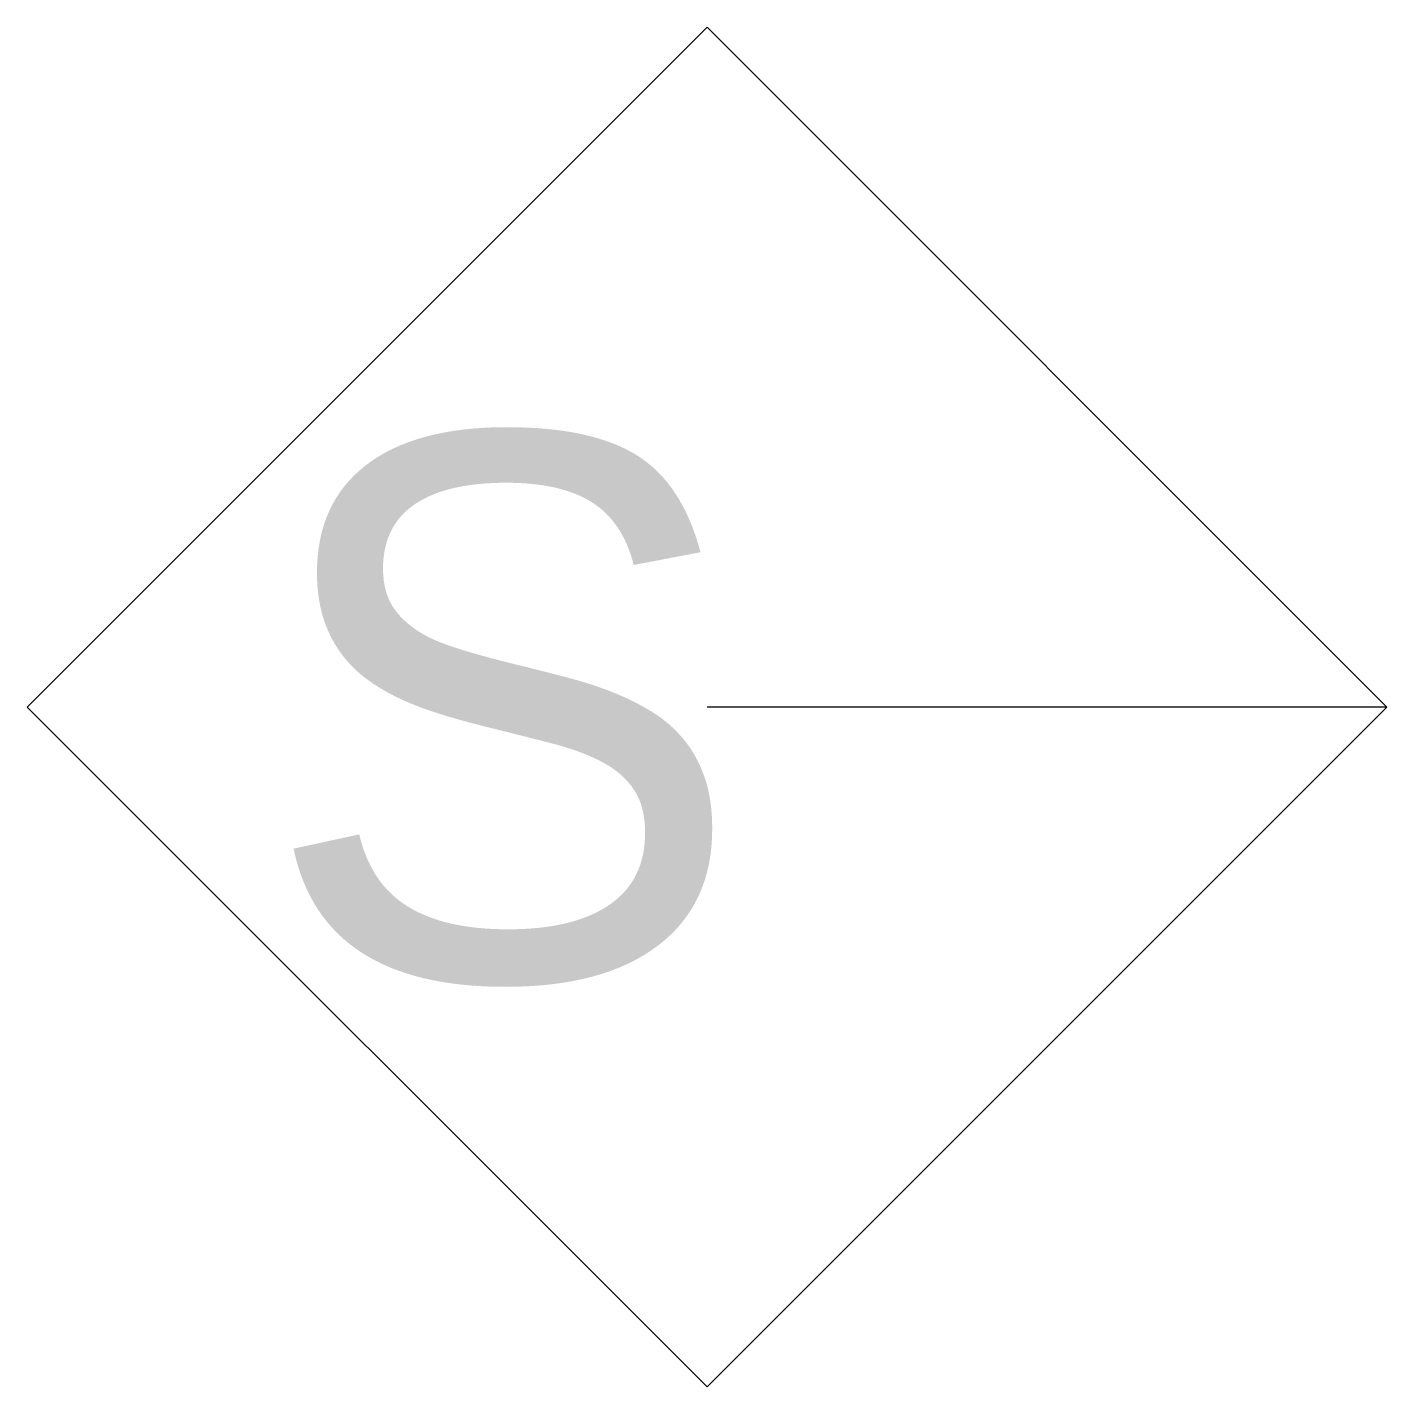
# Model space of a CAD drawing. Extents: x -0.25 to 0.25, y -0.25 to 0.25.
import ezdxf
from ezdxf.enums import TextEntityAlignment as Align

# ---------------------------------------------------------------- set-up
doc = ezdxf.new("R2010")
doc.units = 0
doc.layers.get('0').update_dxf_attribs({"linetype": 'CONTINUOUS'})

msp = doc.modelspace()

# ---------------------------------------------------------------- linework, layer by layer
at = {"color": 0}
msp.add_lwpolyline([(0.25, 0), (0, 0.25), (-0.25, 0), (0, -0.25), (0.25, 0), (0, 0)], dxfattribs=at)

# ---------------------------------------------------------------- texts
msp.add_attdef('S', text='1', height=0.2, dxfattribs=at).set_placement((-0.075, 0), align=Align.MIDDLE)

doc.saveas('drawing.dxf')
